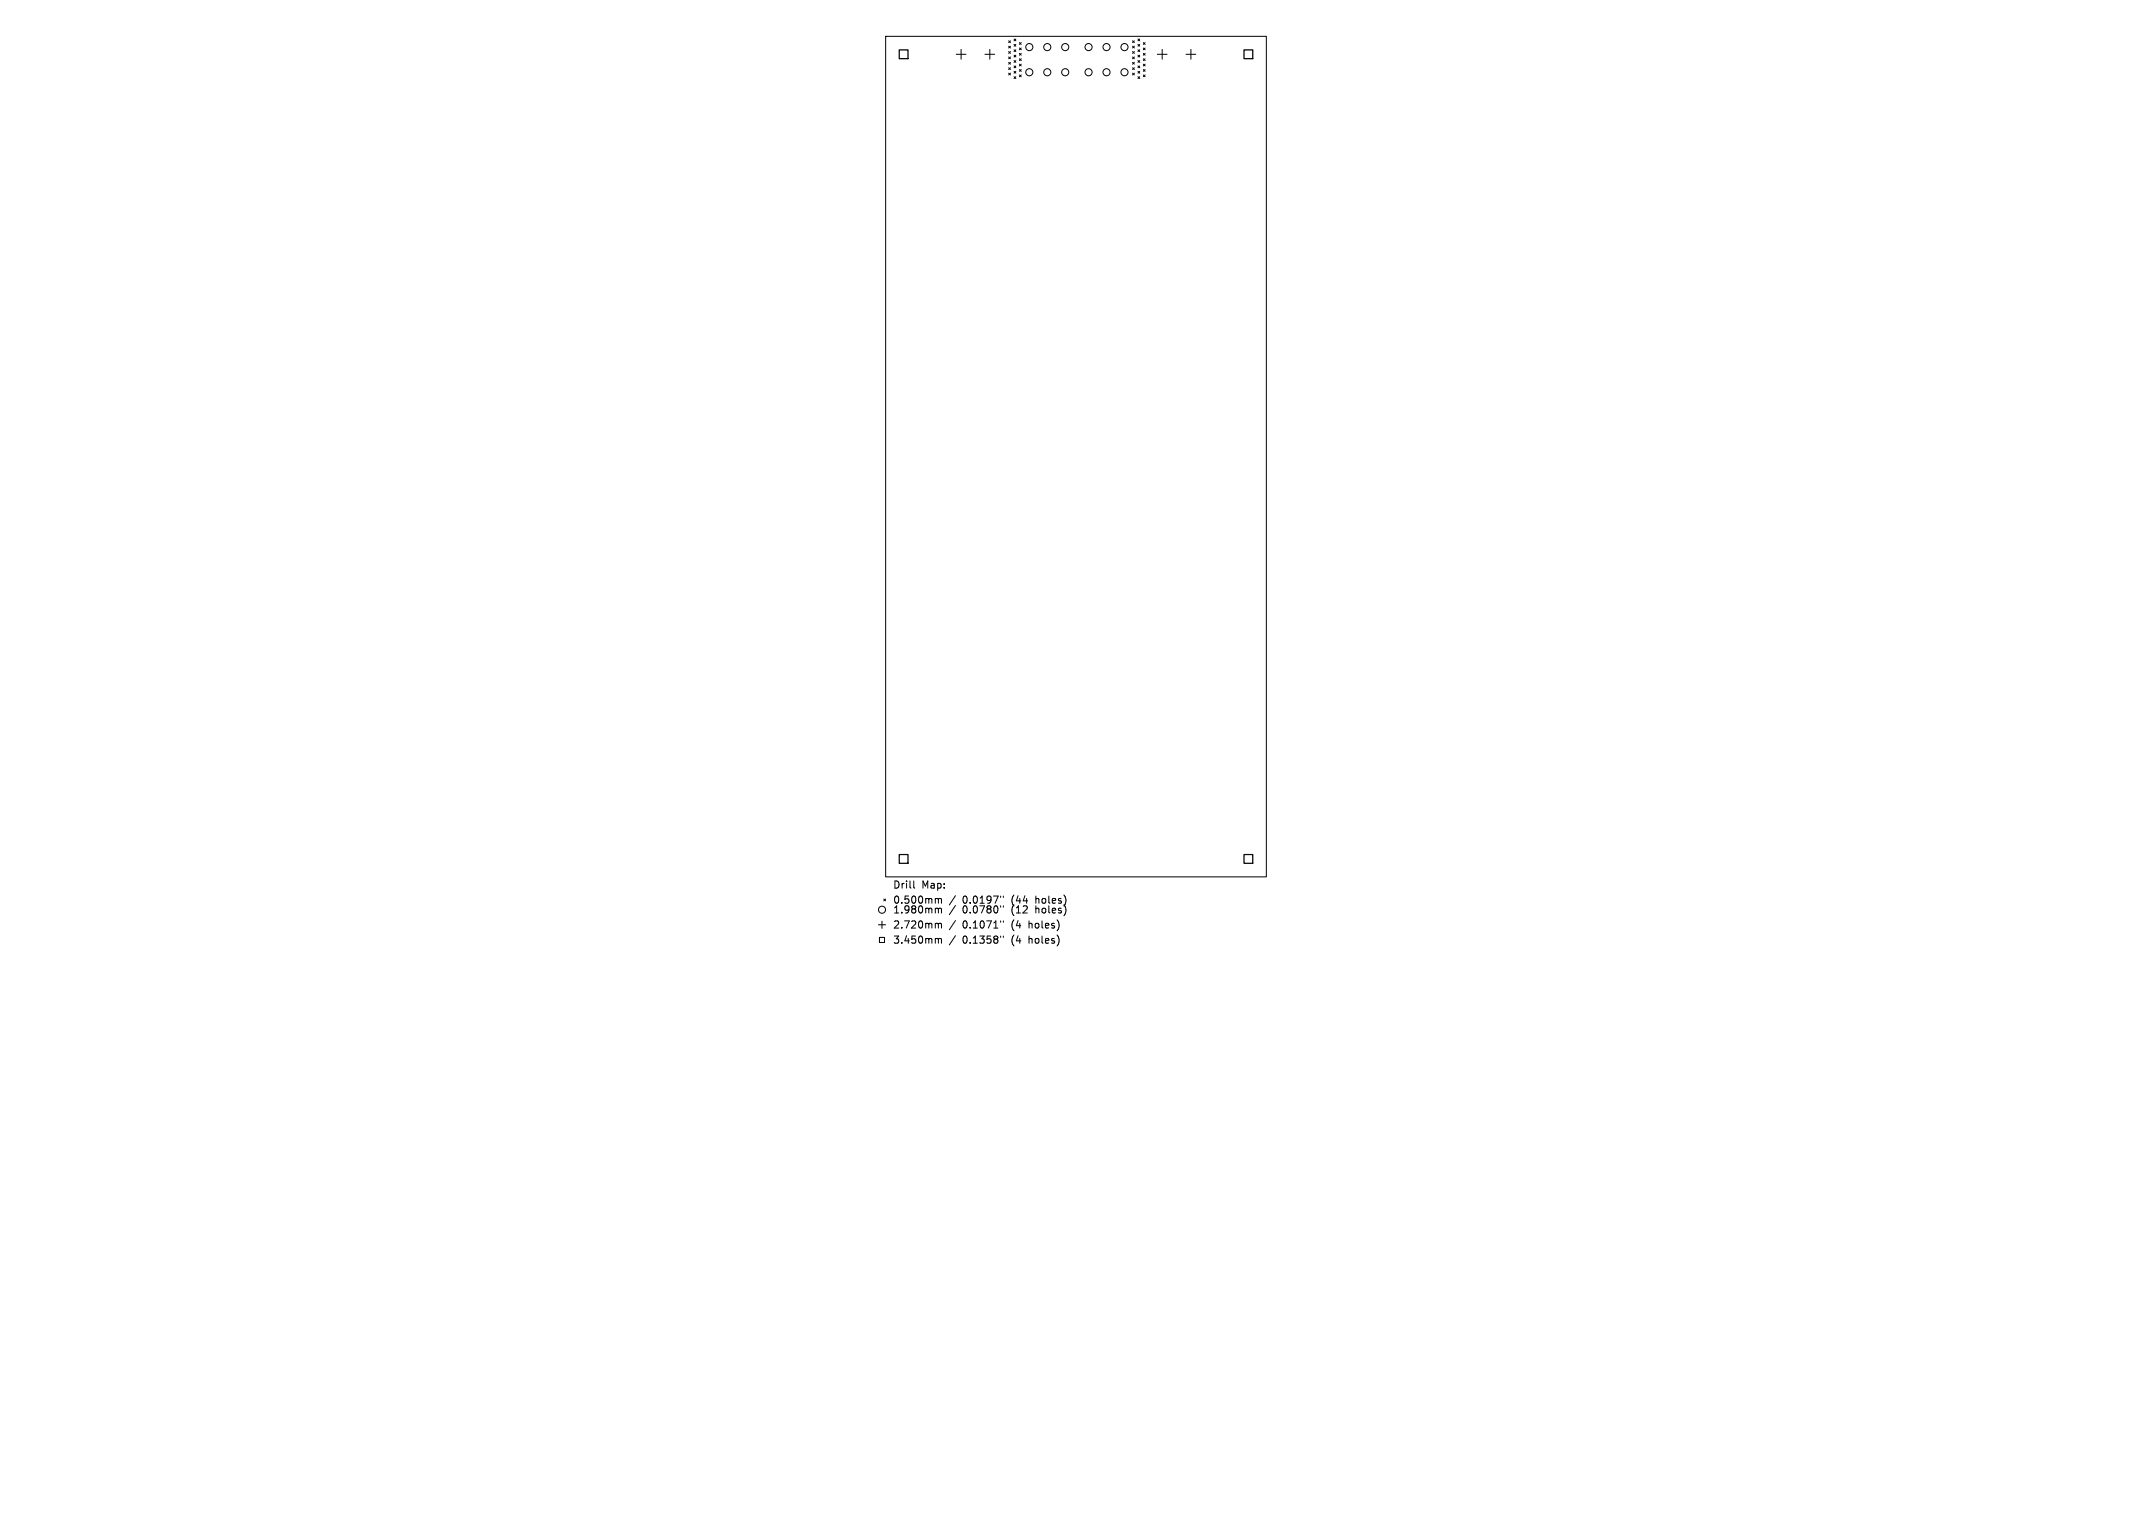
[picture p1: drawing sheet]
<svg xmlns="http://www.w3.org/2000/svg" width="297mm" height="210mm" viewBox="0 0 297 210" stroke-linecap="round" stroke-linejoin="round" font-family="sans-serif">
<defs><g id="words">
<g font-size="1.4">
<text x="123.2" y="122.7">Drill</text>
<text x="123.2" y="124.8">0.500mm</text>
<text x="127.2" y="122.7">Map:</text>
<text x="132.9" y="124.8">0.0197&quot;</text>
<text x="139.7" y="124.8">(44</text>
<text x="143.1" y="124.8">holes)</text>
<text x="123.2" y="126.2">1.980mm</text>
<text x="123.2" y="128.2">2.720mm</text>
<text x="123.2" y="130.3">3.450mm</text>
<text x="132.9" y="126.2">0.0780&quot;</text>
<text x="132.9" y="128.2">0.1071&quot;</text>
<text x="132.9" y="130.3">0.1358&quot;</text>
<text x="139.7" y="126.2">(12</text>
<text x="139.7" y="128.2">(4</text>
<text x="139.7" y="130.3">(4</text>
<text x="142.1" y="128.2">holes)</text>
<text x="142.1" y="130.3">holes)</text>
<text x="143.1" y="126.2">holes)</text>
</g>
</g></defs>
<g fill="none" stroke="#000" stroke-width=".14">
<path d="M122.2 5h52.6v116h-52.6zM132 7.5h1.3M132.6 6.8v1.4M135.9 7.5h1.4M136.6 6.8v1.4M139.2 5.6l.3 .3M139.2 6.4l.3 .2M139.2 7.1l.3 .3M139.2 7.9l.3 .2M139.2 8.6l.3 .3M139.2 9.3l.3 .3M139.2 10.1l.3 .2"/>
<path d="M139.5 5.6l-.3 .3M139.5 6.4l-.3 .2M139.5 7.1l-.3 .3M139.5 7.9l-.3 .2M139.5 8.6l-.3 .3M139.5 9.3l-.3 .3M139.5 10.1l-.3 .2M140 5.4l.2 .2M140 6.1l.2 .3M140 6.9l.2 .2M140 7.6l.2 .3M140 8.4l.2 .2"/>
<path d="M140 9.1l.2 .2M140 9.8l.2 .3M140 10.6l.2 .2M140.2 5.4l-.2 .2M140.2 6.1l-.2 .3M140.2 6.9l-.2 .2M140.2 7.6l-.2 .3M140.2 8.4l-.2 .2M140.2 9.1l-.2 .2M140.2 9.8l-.2 .3M140.2 10.6l-.2 .2M140.7 5.9l.2 .2"/>
<path d="M140.7 6.6l.2 .3M140.7 7.4l.2 .2M140.7 8.1l.2 .3M140.7 8.9l.2 .2M140.7 9.6l.2 .2M140.7 10.3l.2 .3M140.9 5.9l-.2 .2M140.9 6.6l-.2 .3M140.9 7.4l-.2 .2M140.9 8.1l-.2 .3M140.9 8.9l-.2 .2M140.9 9.6l-.2 .2"/>
<path d="M140.9 10.3l-.2 .3M156.3 5.6l.3 .3M156.3 6.4l.3 .2M156.3 7.1l.3 .3M156.3 7.9l.3 .2M156.3 8.6l.3 .3M156.3 9.3l.3 .3M156.3 10.1l.3 .2M156.6 5.6l-.3 .3M156.6 6.4l-.3 .2M156.6 7.1l-.3 .3M156.6 7.9l-.3 .2"/>
<path d="M156.6 8.6l-.3 .3M156.6 9.3l-.3 .3M156.6 10.1l-.3 .2M157.1 5.4l.2 .2M157.1 6.1l.2 .3M157.1 6.9l.2 .2M157.1 7.6l.2 .3M157.1 8.4l.2 .2M157.1 9.1l.2 .2M157.1 9.8l.2 .3M157.1 10.6l.2 .2M157.3 5.4l-.2 .2"/>
<path d="M157.3 6.1l-.2 .3M157.3 6.9l-.2 .2M157.3 7.6l-.2 .3M157.3 8.4l-.2 .2M157.3 9.1l-.2 .2M157.3 9.8l-.2 .3M157.3 10.6l-.2 .2M157.8 5.9l.2 .2M157.8 6.6l.2 .3M157.8 7.4l.2 .2M157.8 8.1l.2 .3M157.8 8.9l.2 .2"/>
<path d="M157.8 9.6l.2 .2M157.8 10.3l.2 .3M158 5.9l-.2 .2M158 6.6l-.2 .3M158 7.4l-.2 .2M158 8.1l-.2 .3M158 8.9l-.2 .2M158 9.6l-.2 .2M158 10.3l-.2 .3M159.7 7.5h1.4M160.4 6.8v1.4M163.7 7.5h1.3"/>
<path d="M164.4 6.8v1.4M121.2 127.6h1M121.4 129.3h.7v.7h-.7zM121.7 127.1v1M122 124.1l.2 .2M122.2 124.1l-.2 .2M126.1 121.6v.8l.2 .1M129.2 124l.3 .1M129.2 125.3l.3 .2M129.2 127.4l.3 .1M129.2 129.5l.3 .1M129.5 124.1l.1-.1h.3v.6"/>
<path d="M129.5 124.1v.5M129.5 125.5v.5M129.5 127.5v.6M129.5 129.6v.5M129.5 125.5l.1-.2 .3 .1v.6M129.5 127.5l.1-.1h.3v.7M129.5 129.6l.1-.1h.3v.6M131.9 123.6l-.9 1.3M131.9 124.9l-.9 1.3M131.9 127l-.9 1.3M131.9 129.1l-.9 1.3M138.1 123.6v.2"/>
<path d="M138.1 125v.2M138.1 127.1v.2M138.1 129.2v.1M138.5 123.6v.2M138.5 125v.2M138.5 127.1v.2M138.5 129.2v.1"/>
<circle cx="142.1" cy="10" r=".49"/>
<circle cx="142.1" cy="6.5" r=".49"/>
<circle cx="144.5" cy="6.5" r=".49"/>
<circle cx="144.5" cy="10" r=".49"/>
<circle cx="147" cy="10" r=".49"/>
<circle cx="147" cy="6.5" r=".49"/>
<circle cx="150.2" cy="6.5" r=".49"/>
<circle cx="150.2" cy="10" r=".49"/>
<circle cx="152.7" cy="10" r=".49"/>
<circle cx="152.7" cy="6.5" r=".49"/>
<circle cx="155.2" cy="10" r=".49"/>
<circle cx="155.2" cy="6.5" r=".49"/>
<circle cx="121.7" cy="125.5" r=".49"/>
</g>
<path d="M124.1 6.9h1.2v1.2h-1.2zM171.7 6.9h1.2v1.2h-1.2zM124.1 117.9h1.2v1.2h-1.2zM171.7 117.9h1.2v1.2h-1.2z" fill="none" stroke="#000" stroke-width=".17"/>
<use href="#words"/>
</svg>
